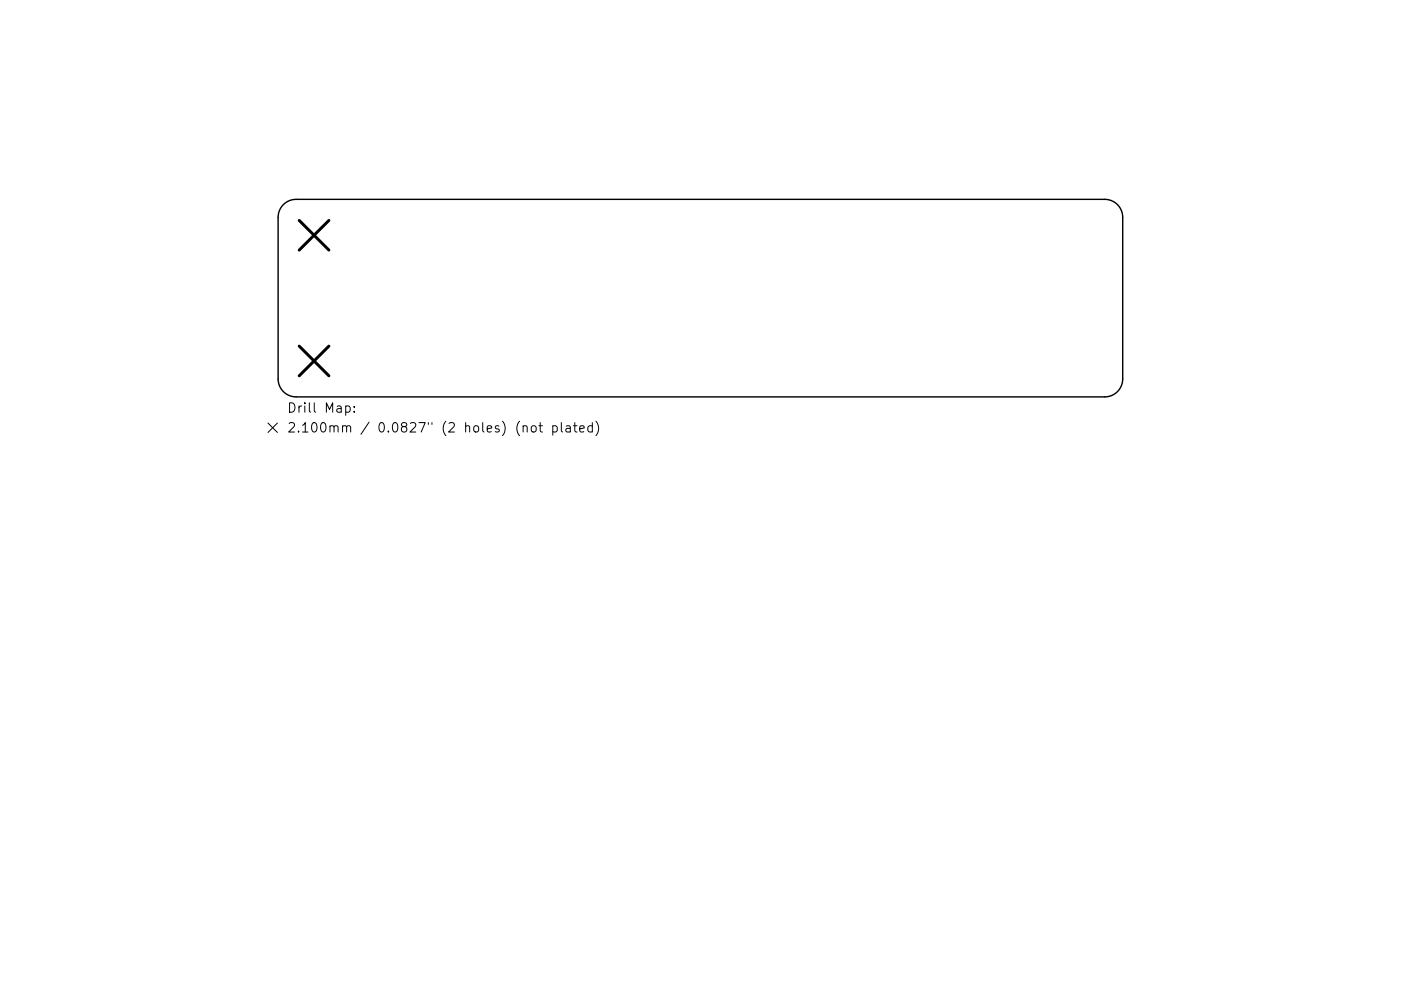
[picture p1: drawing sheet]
<svg xmlns="http://www.w3.org/2000/svg" width="297mm" height="210mm" viewBox="0 0 297 210" stroke-linecap="round" stroke-linejoin="round" font-family="sans-serif">
<defs><g id="words">
<g font-size="2.8">
<text x="60.8" y="87.6">Drill Map:</text>
<text x="60.8" y="91.8">2.100mm / 0.0827&quot; (2 holes) (not plated)</text>
</g>
</g></defs>
<path d="M60.1 43.4a3.8 3.8 0 0 1 2.7-1.1h171.4a3.8 3.8 0 0 1 3.8 3.8v34.3a3.8 3.8 0 0 1-3.8 3.8h-171.4a3.8 3.8 0 0 1-3.8-3.8v-34.3a3.8 3.8 0 0 1 1.1-2.7z" fill="none" stroke="#000" stroke-width=".3"/>
<path d="M63.4 46.8l6.3 6.3M69.7 46.8l-6.3 6.3M63.4 73.4l6.3 6.3M69.7 73.4l-6.3 6.3" fill="none" stroke="#000" stroke-width=".63"/>
<g fill="none" stroke="#000" stroke-width=".21">
<path d="M56.8 89.8l2 2M58.8 89.8l-2 2M73.3 86.2l.6-.1 .3 .4v.6l-.1 .3h-.8M75.1 87.3v.2M75.1 86.2v.2M110.9 90.5l.3-.2 .5 .1 .1 1.3M112.8 90.4a.54 .54 0 0 1 .9 .3v.6a.54 .54 0 0 1-.5 .4 .54 .54 0 0 1-.6-.4v-.6zM114.2 90.3h.8M114.5 89.7v1.7l.1 .2 .4 .1M117.2 90.4l.6-.1 .4 .4v.6l-.2 .3h-.8M117.2 90.3v2M119 89.7v1.7l.3 .3"/>
<path d="M120.1 90.4h.7l.1 1.3M120.9 90.8l-.7 .1a.39 .39 0 0 0-.2 .4 .39 .39 0 0 0 .2 .4l.7-.1M121.6 90.3h.7M121.9 89.7v1.7l.1 .2 .3 .1M122.9 91l1-.2-.1-.4-.6-.1-.3 .3 .1 1h.8M125.6 90.4l-.6-.1-.4 .4v.6l.2 .3h.8M125.6 89.7v2M126.3 89.4a2.29 2.29 0 0 1 0 3"/>
</g>
<use href="#words"/>
</svg>
